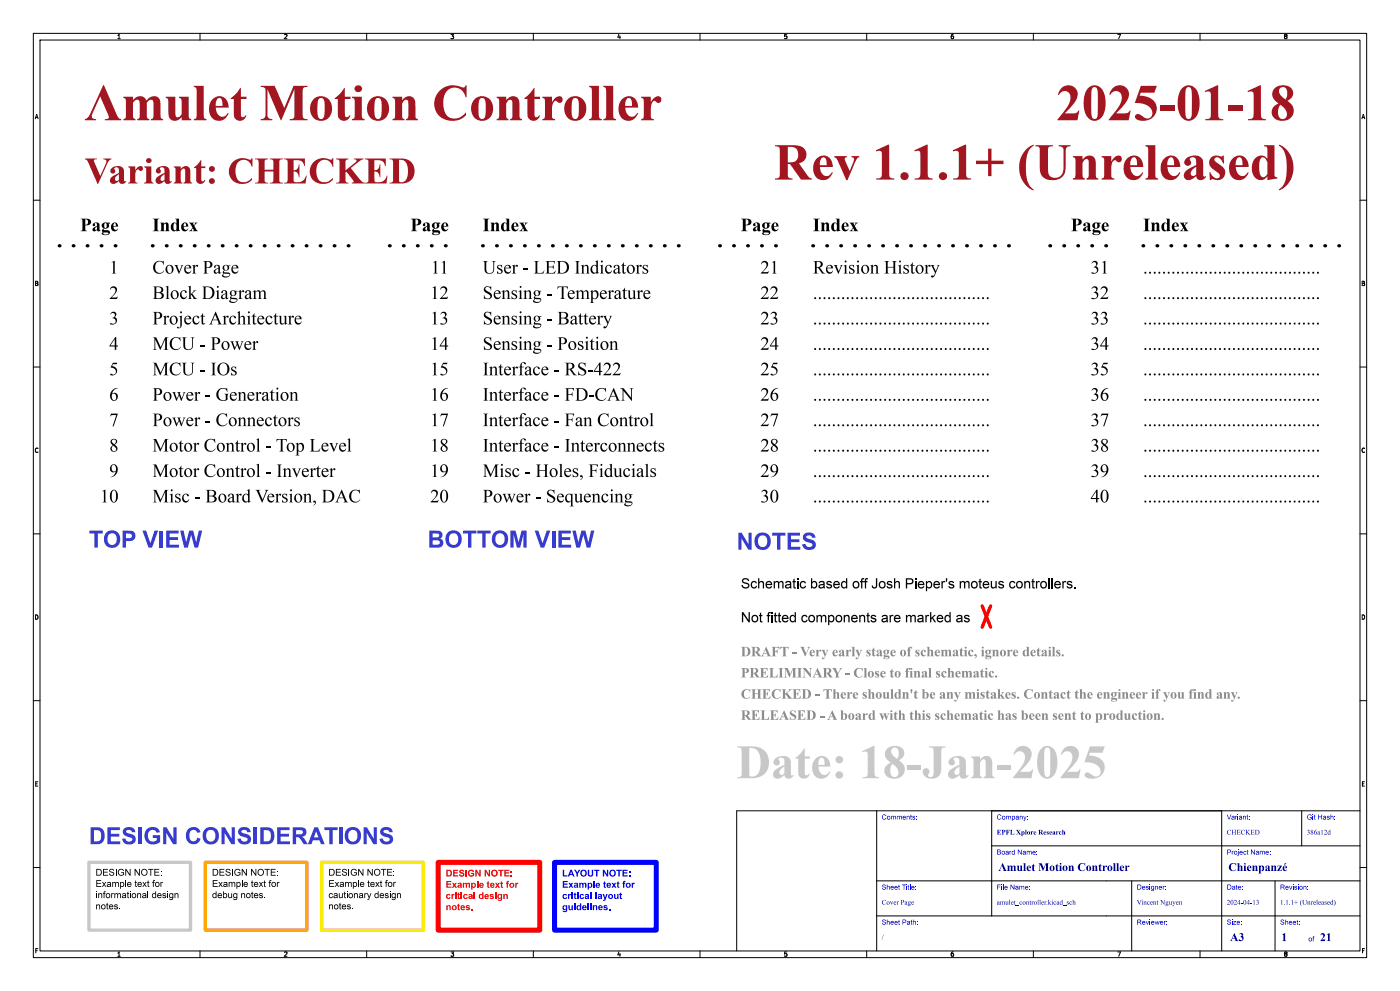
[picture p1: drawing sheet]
<svg xmlns="http://www.w3.org/2000/svg" width="420mm" height="297mm" viewBox="0 0 420 297" stroke-linecap="round" stroke-linejoin="round" font-family="sans-serif">
<defs><g id="words">
<g font-size="15.3" fill="#a21622">
<text x="77.9" y="37.9">MotionController</text>
<text x="316.8" y="37.9">2025-01-18</text>
<text x="232.2" y="55.7">Rev1.1.1+(Unreleased)</text>
</g>
<text font-size="14.2" fill="#c8c8c8" x="221" y="235">Date:18-Jan-2025</text>
<text font-size="11.1" fill="#a21622" x="25.4" y="56.4">Variant:CHECKED</text>
<g font-size="7" fill="#353ccf">
<text x="26.7" y="165">TOP VIEW</text>
<text x="128.3" y="165">BOTTOM VIEW</text>
<text x="221" y="165.6">NOTES</text>
<text x="26.7" y="253.9">DESIGN CONSIDERATIONS</text>
</g>
<g font-size="5.6">
<text x="24.1" y="70">Page</text>
<text x="45.7" y="70">Index</text>
<text x="123.1" y="70">Page</text>
<text x="144.8" y="70">Index</text>
<text x="222.2" y="70">Page</text>
<text x="243.8" y="70">Index</text>
<text x="321.2" y="70">Page</text>
<text x="342.9" y="70">Index</text>
<text x="32.8" y="82.7">1</text>
<text x="45.7" y="82.7">CoverPage</text>
<text x="129.2" y="82.7">11</text>
<text x="144.8" y="82.7">User- LED Indicators</text>
<text x="228.1" y="82.7">21</text>
<text x="243.8" y="82.7">RevisionHistory</text>
<text x="327.1" y="82.7">31</text>
<text x="342.9" y="82.7">......................................</text>
<text x="32.8" y="90.3">2</text>
<text x="45.7" y="90.3">Block Diagram</text>
<text x="129" y="90.3">12</text>
<text x="144.8" y="90.3">Sensing- Temperature</text>
<text x="228.1" y="90.3">22</text>
<text x="243.8" y="90.3">......................................</text>
<text x="327.1" y="90.3">32</text>
<text x="342.9" y="90.3">......................................</text>
<text x="32.8" y="97.9">3</text>
<text x="45.7" y="97.9">ProjectArchitecture</text>
<text x="129" y="97.9">13</text>
<text x="144.8" y="97.9">Sensing- Battery</text>
<text x="228.1" y="97.9">23</text>
<text x="243.8" y="97.9">......................................</text>
<text x="327.1" y="97.9">33</text>
<text x="342.9" y="97.9">......................................</text>
<text x="32.8" y="105.5">4</text>
<text x="45.7" y="105.5">MCU - Power</text>
<text x="129" y="105.5">14</text>
<text x="144.8" y="105.5">Sensing- Position</text>
<text x="228.1" y="105.5">24</text>
<text x="243.8" y="105.5">......................................</text>
<text x="327.1" y="105.5">34</text>
<text x="342.9" y="105.5">......................................</text>
<text x="32.8" y="113.1">5</text>
<text x="45.7" y="113.1">MCU - IOs</text>
<text x="129" y="113.1">15</text>
<text x="144.8" y="113.1">Interface- RS-422</text>
<text x="228.1" y="113.1">25</text>
<text x="243.8" y="113.1">......................................</text>
<text x="327.1" y="113.1">35</text>
<text x="342.9" y="113.1">......................................</text>
<text x="32.8" y="120.8">6</text>
<text x="45.7" y="120.8">Power- Generation</text>
<text x="129" y="120.8">16</text>
<text x="144.8" y="120.8">Interface- FD-CAN</text>
<text x="228.1" y="120.8">26</text>
<text x="243.8" y="120.8">......................................</text>
<text x="327.1" y="120.8">36</text>
<text x="342.9" y="120.8">......................................</text>
<text x="32.8" y="128.4">7</text>
<text x="45.7" y="128.4">Power- Connectors</text>
<text x="129" y="128.4">17</text>
<text x="144.8" y="128.4">Interface- FanControl</text>
<text x="228.1" y="128.4">27</text>
<text x="243.8" y="128.4">......................................</text>
<text x="327.1" y="128.4">37</text>
<text x="342.9" y="128.4">......................................</text>
<text x="32.8" y="136">8</text>
<text x="45.7" y="136">Motor Control- TopLevel</text>
<text x="129" y="136">18</text>
<text x="144.8" y="136">Interface- Interconnects</text>
<text x="228.1" y="136">28</text>
<text x="243.8" y="136">......................................</text>
<text x="327.1" y="136">38</text>
<text x="342.9" y="136">......................................</text>
<text x="32.8" y="143.6">9</text>
<text x="45.7" y="143.6">Motor Control- Inverter</text>
<text x="129" y="143.6">19</text>
<text x="144.8" y="143.6">Misc - Holes,Fiducials</text>
<text x="228.1" y="143.6">29</text>
<text x="243.8" y="143.6">......................................</text>
<text x="327.1" y="143.6">39</text>
<text x="342.9" y="143.6">......................................</text>
<text x="30" y="151.2">10</text>
<text x="45.7" y="151.2">Misc - BoardVersion,DAC</text>
<text x="129" y="151.2">20</text>
<text x="144.8" y="151.2">Power- Sequencing</text>
<text x="228.1" y="151.2">30</text>
<text x="243.8" y="151.2">......................................</text>
<text x="327.1" y="151.2">40</text>
<text x="342.9" y="151.2">......................................</text>
</g>
<g font-size="4.2">
<text x="222.2" y="176.9">Schematic based off Josh Pieper's moteus controllers.</text>
<text x="222.2" y="187">Not fitted components are marked as</text>
</g>
<g font-size="4.2" fill="#8c8c8c">
<text x="222.2" y="197.2">DRAFT - Veryearlystageofschematic,ignoredetails.</text>
<text x="222.2" y="203.5">PRELIMINARY - Closetofinalschematic.</text>
<text x="222.2" y="209.9">CHECKED - Thereshouldn'tbeanymistakes.Contacttheengineerif youfindany.</text>
<text x="222.2" y="216.2">RELEASED - A boardwiththisschematichasbeensenttoproduction.</text>
</g>
<g font-size="3.5" fill="#00007f">
<text x="311.4" y="262">MotionController</text>
<text x="369" y="283">A3</text>
<text x="384.4" y="283">1</text>
<text x="396" y="283">21</text>
</g>
<g font-size="2.8">
<text x="28.7" y="267">Example text for</text>
<text x="63.6" y="267">Example text for</text>
<text x="98.5" y="267">Example text for</text>
<text x="28.7" y="270.3">informational design</text>
<text x="28.7" y="273.7">notes.</text>
<text x="63.6" y="270.3">debug notes.</text>
<text x="98.5" y="270.3">cautionary design</text>
<text x="98.5" y="273.7">notes.</text>
</g>
<g font-size="2.8" fill="#f00">
<text x="133.7" y="267.2">Example text for</text>
<text x="133.7" y="270.6">critical design</text>
<text x="133.7" y="273.9">notes.</text>
</g>
<g font-size="2.8" fill="#00f">
<text x="168.6" y="267.2">Example text for</text>
<text x="168.6" y="270.6">critical layout</text>
<text x="168.6" y="273.9">guidelines.</text>
</g>
<g font-size="2.1" fill="#00f">
<text x="264.5" y="246.2">Comments:</text>
<text x="299" y="246.2">Company:</text>
<text x="368" y="246.2">Variant:</text>
<text x="392" y="246.2">Git Hash:</text>
<text x="299" y="256.7">Board Name:</text>
<text x="368" y="256.7">Project Name:</text>
<text x="264.5" y="267.2">Sheet Title:</text>
<text x="299" y="267.2">File Name:</text>
<text x="341" y="267.2">Designer:</text>
<text x="368" y="267.2">Date:</text>
<text x="384" y="267.2">Revision:</text>
<text x="264.5" y="277.7">Sheet Path:</text>
<text x="341" y="277.7">Reviewer:</text>
<text x="368" y="277.7">Size:</text>
<text x="384" y="277.7">Sheet:</text>
<text x="392.5" y="282.7">of</text>
</g>
<g font-size="2.1" fill="#00007f">
<text x="299" y="250.7">EPFL XploreResearch</text>
<text x="368" y="250.7">CHECKED</text>
<text x="392" y="250.7">386a12d</text>
<text x="264.5" y="271.7">CoverPage</text>
<text x="299" y="271.7">amulet_controller.kicad_sch</text>
<text x="341" y="271.7">VincentNguyen</text>
<text x="368" y="271.7">2024-04-13</text>
<text x="384" y="271.7">1.1.1+(Unreleased)</text>
<text x="264.5" y="282.2">/</text>
</g>
<g font-size="1.8">
<text x="35" y="11.9">1</text>
<text x="85" y="11.9">2</text>
<text x="135" y="11.9">3</text>
<text x="185" y="11.9">4</text>
<text x="235" y="11.9">5</text>
<text x="285" y="11.9">6</text>
<text x="335" y="11.9">7</text>
<text x="385" y="11.9">8</text>
<text x="10.3" y="35.9">A</text>
<text x="408.3" y="35.9">A</text>
<text x="10.3" y="85.9">B</text>
<text x="408.2" y="85.9">B</text>
<text x="10.3" y="135.9">C</text>
<text x="408.2" y="135.9">C</text>
<text x="10.3" y="185.9">D</text>
<text x="408.2" y="185.9">D</text>
<text x="10.3" y="235.9">E</text>
<text x="408.3" y="235.9">E</text>
<text x="10.3" y="285.9">F</text>
<text x="35" y="286.9">1</text>
<text x="85" y="286.9">2</text>
<text x="135" y="286.9">3</text>
<text x="185" y="286.9">4</text>
<text x="235" y="286.9">5</text>
<text x="285" y="286.9">6</text>
<text x="335" y="286.9">7</text>
<text x="385" y="286.9">8</text>
<text x="408.3" y="285.9">F</text>
</g>
</g></defs>
<g fill="none" stroke="#000" stroke-width=".3">
<path d="M10 10h400v277h-400zM12 12h396v273h-396zM60 10v2M110 10v2M160 10v2M210 10v2M260 10v2M310 10v2M360 10v2M10 60h2M408 60h2M10 110h2"/>
<path d="M408 110h2M10 160h2M408 160h2M10 210h2M408 210h2M10 260h2M297.5 253.5h110.5M366.5 243v42M408 260h2M408 243h-110.5v31.5h110.5M297.5 264h110.5M339.5 264v21"/>
<path d="M382.5 264v21M60 285v2M110 285v2M160 285v2M210 285v2M260 285v2M310 285v2M360 285v2"/>
</g>
<g fill="#00007f">
<path d="M369 259.1a1.67 1.67 0 0 1 1.7-.3l.1-.1v.8a.87 .87 0 0 0-1.2-.6 .87 .87 0 0 0-.3 1.3 .81 .81 0 0 0 .6 .7 .81 .81 0 0 0 .9-.4 1.17 1.17 0 0 1-1.7 .3 1.17 1.17 0 0 1-.1-1.7z"/>
<path d="M371.1 258.7h.7v1l.5-.3 .3 .2 .3 1.4h-.8l.1-.3-.1-1.1-.3 .2 .2 1.2h-.9l.2-.3z"/>
<path d="M373 259.4h.7v1.4l.2 .2h-.9l.2-.3z"/>
<path d="M374.3 259.6l.6-.2 .5 .4v.4l-.8 .1a.42 .42 0 0 0 .3 .5 .42 .42 0 0 0 .5-.3 .69 .69 0 0 1-1 .5 .69 .69 0 0 1-.3-1l.9 .1a.3 .3 0 0 0 0-.4 .3 .3 0 0 0-.4-.1l-.1 .4h-.4z"/>
<path d="M375.6 259.4h.7v.3l.2-.2a.47 .47 0 0 1 .6 0 .47 .47 0 0 1 .1 .6l.2 .9h-.9l.2-.3-.2-1.1-.2 .3 .1 1.1h-.8l.2-.3z"/>
<path d="M377.5 259.4h.7v.2a.77 .77 0 0 1 1.1 .4 .77 .77 0 0 1-.5 1l-.6-.1v.7l.2 .2h-.9l.2-.3v-1.6h.5v.8a.37 .37 0 0 0 .5 .1 .37 .37 0 0 0 0-.5v-.1a.33 .33 0 0 0 0-.6 .33 .33 0 0 0-.5 .3h-.5z"/>
<path d="M379.7 259.6l.5-.2 .6 .2 .1 1.2h.2l-.4 .3a.4 .4 0 0 0-.4-.3 .4 .4 0 0 0-.4 .3l-.3-.1v-.4l.7 .2 .1-.6-.4 .4h-.4l.3-.3a.38 .38 0 0 0 .5-.3 .38 .38 0 0 0-.4-.4h-.1a.25 .25 0 0 1 .1 .4 .25 .25 0 0 1-.4 0 .25 .25 0 0 1 .1-.4z"/>
<path d="M381.3 259.4h.6v.3l.3-.2a.47 .47 0 0 1 .5 0 .47 .47 0 0 1 .1 .6l.2 .9h-.8l.1-.3-.1-1.1-.3 .3 .2 1.1h-.8l.1-.3z"/>
<path d="M383.2 259.4h1.4l-.9 1.5 .6-.1 .3-.3-.1 .5h-1.4l.9-1.4h-.5l-.3 .3z"/>
<path d="M385 259.6l.6-.2 .5 .4v.4l-.9 .1a.42 .42 0 0 0 .4 .5 .42 .42 0 0 0 .5-.3 .69 .69 0 0 1-1 .5 .69 .69 0 0 1-.3-1l.9 .1a.3 .3 0 0 0 0-.4 .3 .3 0 0 0-.4-.1l-.1 .4h-.4z"/>
<path d="M385.4 258.7h.5l-.7 .5z"/>
<path d="M300.8 258.7l1.2 2.3h-1.1l.3-.2-.6-1.4-.6 1.4 .3 .2h-.8z"/>
<path d="M302.1 259.4h.7v.3l.6-.3 .3 .3 .4-.3 .4 .1 .3 1.5h-.8l.2-.3-.2-1.1-.3 .2 .2 1.2h-.8l.2-.3-.2-1.1-.3 .2 .2 1.2h-.9l.2-.3z"/>
<path d="M305 259.4h.7l.1 1.4 .3-.2-.2-1.2h.7l.2 1.6h-.7v-.2l-.3 .3-.4-.1z"/>
<path d="M306.9 258.7h.7v2.1l.2 .2h-.9l.2-.3v-1.8z"/>
<path d="M308.2 259.6l.6-.2 .5 .4v.4l-.8 .1a.42 .42 0 0 0 .3 .5 .42 .42 0 0 0 .5-.3 .69 .69 0 0 1-1 .5 .69 .69 0 0 1-.3-1l.9 .1a.3 .3 0 0 0 0-.4 .3 .3 0 0 0-.4-.1l-.1 .4h-.4z"/>
<path d="M310.1 258.8v.6h.4l-.4 .2 .1 1.2 .3-.1-.4 .4-.4-.3v-1.2l-.2-.1z"/>
<circle cx="373.5" cy="258.9" r=".25"/>
</g>
<path d="M263 243v42M366.5 243h-145.5v42M390.5 243v10.5M263 264h34.5M263 274.5h34.5" fill="none" stroke="#000" stroke-width=".3"/>
<g fill="#a21622">
<path d="M30.9 25.6h.3l4 9.1a1.36 1.36 0 0 0 1.2 1v.3h-4.9v-.3l.9-.1 .3-.4-2.7-6.3-2 4.5a2.13 2.13 0 0 0-.3 2l1.1 .3v.3h-3.3v-.3a3.6 3.6 0 0 0 1.9-2.4z"/>
<path d="M37 29h2.9v1a2.23 2.23 0 0 1 2-1.2 2.23 2.23 0 0 1 2 1.3 2.3 2.3 0 0 1 4.1-.1l.2 5.1 .1 .4 .6 .2v.3h-3.6v-.3l.6-.3 .1-.6v-3.8l-.3-1a1.4 1.4 0 0 0-1.7 .8l.1 4.3 .1 .3 .6 .3v.3h-3.6v-.3l.7-.4v-.6v-3.7l-.3-1a1.32 1.32 0 0 0-1.7 .8v4.3l.1 .3 .7 .3v.3h-3.7v-.3l.6-.3 .2-.9-.1-4.5-.1-.4-.6-.3z"/>
<path d="M49.7 29h2.9v4.8a1.03 1.03 0 0 0 .7 1.4l.5-.2 .7-.7v-4.3l-.2-.4-.6-.3v-.3h2.9v6.1l.2 .4 .6 .2v.3h-2.9v-.9a2.19 2.19 0 0 1-2.8 .9 2.19 2.19 0 0 1-1.2-2.7v-3.3l-.2-.4-.6-.3z"/>
<path d="M58.1 25.7h3v9.4l.2 .4 .7 .2v.3h-3.9v-.3l.7-.3 .2-.9v-7.8l-.2-.4-.7-.2z"/>
<path d="M63.7 29.9a2.84 2.84 0 0 1 3.4-.8 2.84 2.84 0 0 1 1.5 3.2h-3.9a2.14 2.14 0 0 0 2.9 2.4l.7-.9 .3 .2a3 3 0 0 1-3.6 2.1 3 3 0 0 1-2.3-3.5l.1-1.1 3.9 .2v-1a.99 .99 0 0 0-.3-1.1 .99 .99 0 0 0-1.1-.1l-.4 .7-.2 1.3h-1.9z"/>
<path d="M72 26.4h.3v2.6h1.6v.7h-1.6v4.9l.2 .5a.97 .97 0 0 0 1.2-.6l.2 .2a1.98 1.98 0 0 1-2.5 1.5 1.98 1.98 0 0 1-1.3-2.6v-3.9h-.9v-.3a8.6 8.6 0 0 0 2.8-3z"/>
</g>
<path d="M61.6 258.4h30.5v20.4h-30.5z" fill="none" stroke="#ffa500" stroke-width="1"/>
<g fill="#000">
<path d="M63.8 263.8h1.5v.2h-1.2v.6h1.1v.3h-1.1v.7h1.2v.2h-1.5zM63.8 260.4h.7a1.02 1.02 0 0 1 1 1 1.02 1.02 0 0 1-1 1h-.7v-.2h.7a.77 .77 0 0 0 .7-.8 .77 .77 0 0 0-.7-.7h-.4v1.5h-.3zM63.9 267.9l.4-.2 .4 .2v-.8h.3v2.1h-.3v-.3a.59 .59 0 0 1-.7 .2 .59 .59 0 0 1-.3-.7h.2a.46 .46 0 0 0 .6 .4 .46 .46 0 0 0 .4-.5 .46 .46 0 0 0-.6-.4l-.4 .5h-.2zM65.8 260.4h1.5v.3h-1.2v.6h1.1v.2h-1.1v.7h1.2v.2h-1.5zM66.9 267.1h.2v.8a.64 .64 0 0 1 .9 .1 .64 .64 0 0 1 0 .9 .64 .64 0 0 1-.9 0v.3h-.2v-.8h.2a.47 .47 0 0 0 .5 .5 .47 .47 0 0 0 .5-.5 .47 .47 0 0 0-.5-.5l-.7 .5zM67.8 260.6a.8 .8 0 0 1 1.4 .4h-.3a.41 .41 0 0 0-.5-.4 .41 .41 0 0 0-.3 .6 .77 .77 0 0 1 .9 .2 .77 .77 0 0 1 .1 .9 .86 .86 0 0 1-1.5-.5h.3a.49 .49 0 0 0 .5 .4 .49 .49 0 0 0 .4-.5l-.1-.1a.76 .76 0 0 1-.7-.2 .76 .76 0 0 1-.2-.8zM70.6 260.6a.92 .92 0 0 1 1.5 .4l-.2 .1a.77 .77 0 0 0-1.2-.1 .77 .77 0 0 0 0 1.1 .77 .77 0 0 0 1.2-.1v-.3h-.6v-.3h.8v.8a1.09 1.09 0 0 1-1.5 0 1.09 1.09 0 0 1 0-1.6zM72.5 260.4h.3l1 1.6v-1.6h.3v2h-.3l-1-1.5v1.5h-.3zM75.3 260.4h.3l1 1.6v-1.6h.3v2h-.3l-1-1.5v1.5h-.3zM75.5 264l.2-.2v.5h.3v.3h-.3v.8l.3 .4-.5-.1v-1.1h-.2zM75.5 267.3l.3-.1v.5h.2v.2h-.2v.9l.2 .4-.5-.2v-1.1h-.2zM77.5 260.7a1 1 0 0 1 1.6 .1 1 1 0 0 1-.5 1.5 1 1 0 0 1-1.3-.8h.2a.75 .75 0 0 0 1 .6 .75 .75 0 0 0 .4-1.1 .75 .75 0 0 0-1.1-.3l-.3 .8h-.2z"/>
<path d="M79.2 264l.3-.2v.5h.2v.3h-.2v.8l.3 .4-.5-.1-.1-1.1h-.2zM79.4 260.4h1.6v.3h-.7v1.7h-.3v-1.7h-.6zM80.9 263.9l.5-.1-.4 .3 .3 .5h-.3v1.2h-.2v-1.2h-.2zM81.2 260.4h1.5v.3h-1.2v.6h1.1v.2h-1.1v.7h1.2v.2h-1.5zM83.1 261h.3v.2h-.3zM83.1 262.2h.3v.2h-.3z"/>
</g>
<path d="M69.7 260.4v2M72.6 263.8v2" fill="none" stroke="#000" stroke-width=".3"/>
<path d="M22.9 166.4h69.8v77.9h-69.8zM22.9 166.4h.1" fill="none" stroke="#fff" stroke-width=".3"/>
<path d="M166.4 258.4h30.4v20.4h-30.4z" fill="none" stroke="#00f" stroke-width="1.5"/>
<g fill="#00f">
<path d="M168.8 260.7h.4v1.7h1.1v.3h-1.5z"/>
<path d="M171.1 260.7h.4l.9 2h-.5l-.2-.5h-.8l-.1 .5h-.5l.3-.8h1l-.3-.7-.2 .7h-.5z"/>
<path d="M172.2 260.7h.5l.5 .8 .4-.8h.5l-.7 1.1v.9h-.4v-.9z"/>
<path d="M174.4 260.9a1.01 1.01 0 0 1 1.5 .2 1.01 1.01 0 0 1-.5 1.4 1.01 1.01 0 0 1-1.3-.8h.4a.63 .63 0 0 0 .9 .6 .63 .63 0 0 0 .1-1.1 .56 .56 0 0 0-.7-.2 .56 .56 0 0 0-.3 .7h-.4z"/>
<path d="M176.3 260.7h.4v1.1a.43 .43 0 0 0 .4 .6 .43 .43 0 0 0 .4-.6v-1.1h.4v1a.82 .82 0 0 1-.7 1 .82 .82 0 0 1-.9-1z"/>
<path d="M178.2 260.7h1.6v.3h-.6v1.7h-.4v-1.7h-.6z"/>
<path d="M180.9 260.7h.4l.8 1.3v-1.3h.4v2h-.5l-.8-1.4v1.4h-.3z"/>
<path d="M183.1 260.9a1.01 1.01 0 0 1 1.5 .2 1.01 1.01 0 0 1-.5 1.4 1.01 1.01 0 0 1-1.3-.8h.4a.63 .63 0 0 0 .9 .6 .63 .63 0 0 0 .1-1.1 .56 .56 0 0 0-.7-.2 .56 .56 0 0 0-.3 .7h-.4z"/>
<path d="M184.9 260.7h1.6v.3h-.6v1.7h-.4v-1.7h-.6z"/>
<path d="M186.8 260.7h1.5v.3h-1.1v.4h1v.4h-1v.6h1.1v.3h-1.5z"/>
<path d="M188.7 261.2h.4v.4h-.4z"/>
<path d="M188.7 262.3h.4v.4h-.4z"/>
<path d="M168.8 264h1.5v.4h-1.1v.4h1v.3h-1v.6h1.2v.4h-1.6z"/>
</g>
<path d="M178.2 264v2.1" fill="none" stroke="#00f" stroke-width=".39"/>
<g fill="#00f">
<path d="M181.1 264.3l.4-.2v.5h.3v.3h-.3v.7l.3 .4-.6-.1-.1-1h-.1z"/>
<path d="M185.2 264.3l.4-.2v.5h.2v.3h-.2v.7l.3 .4-.7-.1v-1h-.2z"/>
<path d="M187 264.1l.7-.1-.4 .4 .3 .5h-.3v1.2h-.4v-1.2h-.2z"/>
<path d="M172.3 267.7l.4-.3v.5h.2v.3h-.2v.8l.2 .4-.6-.2v-1h-.2z"/>
</g>
<path d="M177.3 267.4v2M178.8 267.4v2" fill="none" stroke="#00f" stroke-width=".39"/>
<g fill="#00f">
<path d="M186 267.7l.3-.3v.5h.3v.3h-.3v.8l.3 .4-.6-.2v-1h-.2z"/>
<path d="M173.1 271.5l.4-.2 .5 .2v-.8h.4v2.1h-.4v-.2a.61 .61 0 0 1-.8 .1 .61 .61 0 0 1-.3-.7h.4a.39 .39 0 0 0 .5 .5 .39 .39 0 0 0 .2-.7l-.4-.2-.3 .4h-.4z"/>
</g>
<path d="M176.5 270.7v2.1" fill="none" stroke="#00f" stroke-width=".39"/>
<path d="M96.5 258.4h30.5v20.4h-30.5z" fill="none" stroke="#faec00" stroke-width="1"/>
<g fill="#000">
<path d="M98.7 263.8h1.5v.2h-1.2v.6h1.1v.3h-1.1v.7h1.2v.2h-1.5zM98.7 260.4h.7a1.02 1.02 0 0 1 1 1 1.02 1.02 0 0 1-.9 1h-.8v-.2h.7a.77 .77 0 0 0 .7-.8 .77 .77 0 0 0-.7-.7h-.4v1.5h-.3zM100.8 260.4h1.4v.3h-1.2v.6h1.1v.2h-1.1v.7h1.3v.2h-1.5zM101.9 270.7l.2-.2v.6h.3v.2h-.3v.8l.3 .4-.5-.1v-1.1h-.2zM102.8 260.6a.8 .8 0 0 1 1.3 .4h-.3a.41 .41 0 0 0-.5-.4 .41 .41 0 0 0-.3 .6 .77 .77 0 0 1 .9 .2 .77 .77 0 0 1 .1 .9 .86 .86 0 0 1-1.5-.5h.3a.49 .49 0 0 0 .5 .4 .49 .49 0 0 0 .4-.5v-.1a.76 .76 0 0 1-.8-.2 .76 .76 0 0 1-.1-.8zM103.3 267.3l.2-.1v.5h.3v.2h-.3v.9l.3 .4-.5-.2v-1.1h-.2zM105.5 260.6a.92 .92 0 0 1 1.5 .4l-.2 .1a.77 .77 0 0 0-1.1-.1 .77 .77 0 0 0 0 1.1 .77 .77 0 0 0 1.1-.1v-.3h-.6v-.3h.9v.8a1.09 1.09 0 0 1-1.6 0 1.09 1.09 0 0 1 0-1.6zM107.4 260.4h.3l1.1 1.6v-1.6h.2v2h-.2l-1.1-1.5v1.5h-.3zM110.2 260.4h.3l1.1 1.6v-1.6h.2v2h-.2l-1.1-1.5v1.5h-.3zM110.4 264l.3-.2v.5h.2v.3h-.2v.8l.2 .4-.5-.1v-1.1h-.2zM112.5 260.7a1 1 0 0 1 1.5 .1 1 1 0 0 1-.5 1.5 1 1 0 0 1-1.3-.8h.3a.75 .75 0 0 0 .9 .6 .75 .75 0 0 0 .5-1.1 .75 .75 0 0 0-1.1-.3l-.3 .8h-.3zM112.5 267.9l.4-.2 .4 .2v-.8h.3v2.1h-.3v-.3a.59 .59 0 0 1-.7 .2 .59 .59 0 0 1-.3-.7h.3a.46 .46 0 0 0 .5 .4 .46 .46 0 0 0 .4-.5 .46 .46 0 0 0-.6-.4l-.3 .5h-.3z"/>
<path d="M114.2 264l.2-.2v.5h.2v.3h-.2v.8l.3 .4-.5-.1v-1.1h-.2zM114.3 260.4h1.6v.3h-.7v1.7h-.2v-1.7h-.7zM115.8 263.9l.6-.1-.4 .3 .3 .5h-.3v1.2h-.3v-1.2h-.2zM116.2 260.4h1.4v.3h-1.2v.6h1.1v.2h-1.1v.7h1.3v.2h-1.5zM118.1 261h.2v.2h-.2zM118.1 262.2h.2v.2h-.2z"/>
</g>
<path d="M104.7 260.4v2M107.5 263.8v2" fill="none" stroke="#000" stroke-width=".3"/>
<path d="M131.4 258.4h30.5v20.4h-30.5z" fill="none" stroke="#f00" stroke-width="1.5"/>
<g fill="#f00">
<path d="M133.9 260.7h.7a1.02 1.02 0 0 1 1 1 1.02 1.02 0 0 1-.9 1h-.8v-.3h.7a.69 .69 0 0 0 .6-.9 .69 .69 0 0 0-.9-.5v1.4h-.4z"/>
<path d="M135.9 260.7h1.5v.3h-1.1v.4h1v.4h-1v.6h1.2v.3h-1.6z"/>
<path d="M137.9 260.8a.82 .82 0 0 1 1.4 .5l-.5-.2a.33 .33 0 0 0-.5-.2 .33 .33 0 0 0-.1 .5 .33 .33 0 0 0 .5 .1 .7 .7 0 0 1 .5 1 .7 .7 0 0 1-1.1 .2l-.4-.7h.4a.37 .37 0 0 0 .4 .5 .37 .37 0 0 0 .2-.6 .74 .74 0 0 1-.7-.3 .74 .74 0 0 1-.1-.8z"/>
</g>
<path d="M139.8 260.7v2" fill="none" stroke="#f00" stroke-width=".41"/>
<g fill="#f00">
<path d="M140.7 260.9a.94 .94 0 0 1 1.5 .4h-.4a.63 .63 0 0 0-1.1 .2 .63 .63 0 0 0 .8 .9l.3-.2v-.3h-.4v-.3h.8v.8l-.2 .2a1.08 1.08 0 0 1-1.5-.3 1.08 1.08 0 0 1 .2-1.4z"/>
<path d="M142.6 260.7h.4l.8 1.3v-1.3h.4v2h-.4l-.8-1.4v1.4h-.4z"/>
<path d="M145.4 260.7h.4l.8 1.3v-1.3h.4v2h-.4l-.8-1.4v1.4h-.4z"/>
<path d="M147.6 260.9a1.01 1.01 0 0 1 1.6 .2 1.01 1.01 0 0 1-.5 1.4 1.01 1.01 0 0 1-1.4-.8h.5a.63 .63 0 0 0 .8 .6 .63 .63 0 0 0 .2-1.1 .56 .56 0 0 0-.7-.2 .56 .56 0 0 0-.3 .7h-.5z"/>
<path d="M149.5 260.7h1.6v.3h-.6v1.7h-.4v-1.7h-.6z"/>
<path d="M151.3 260.7h1.5v.3h-1.1v.4h1v.4h-1v.6h1.1v.3h-1.5z"/>
<path d="M153.2 261.2h.4v.4h-.4z"/>
<path d="M153.2 262.3h.4v.4h-.4z"/>
<path d="M133.9 264h1.5v.4h-1.1v.4h1v.3h-1v.6h1.1v.4h-1.5z"/>
</g>
<path d="M143.3 264v2.1" fill="none" stroke="#f00" stroke-width=".39"/>
<g fill="#f00">
<path d="M146.2 264.3l.4-.2v.5h.3v.3h-.3v.7l.3 .4-.7-.1v-1h-.2z"/>
<path d="M150.3 264.3l.3-.2v.5h.3v.3h-.3v.7l.3 .4-.6-.1v-1h-.2z"/>
<path d="M152.1 264.1l.7-.1-.4 .4 .3 .5h-.3v1.2h-.4v-1.2h-.2z"/>
<path d="M137.3 267.7l.4-.3v.5h.3v.3h-.3v.8l.3 .4-.6-.2-.1-1h-.1z"/>
</g>
<path d="M142.3 267.4v2" fill="none" stroke="#f00" stroke-width=".39"/>
<g fill="#f00">
<path d="M143.8 268.1l.4-.2 .5 .2v-.7h.3v2h-.3v-.2a.61 .61 0 0 1-.8 .2 .61 .61 0 0 1-.3-.7h.4a.39 .39 0 0 0 .5 .5 .39 .39 0 0 0 .1-.7l-.4-.3-.2 .5h-.4z"/>
<path d="M137.3 271l.4-.2v.5h.3v.3h-.3v.7l.3 .5-.6-.2-.1-1h-.1z"/>
</g>
<path d="M123.2 166.4h69.8v77.4h-69.8zM123.2 166.4h.1" fill="none" stroke="#fff" stroke-width=".3"/>
<path d="M26.7 258.4h30.4v20.4h-30.4z" fill="none" stroke="#c8c8c8" stroke-width="1"/>
<g fill="#000">
<path d="M28.9 263.8h1.4v.2h-1.1v.6h1.1v.3h-1.1v.7h1.2v.2h-1.5zM28.9 260.4h.7a1.02 1.02 0 0 1 1 1 1.02 1.02 0 0 1-1 1h-.7v-.2h.7a.77 .77 0 0 0 .7-.8 .77 .77 0 0 0-.7-.7h-.4v1.5h-.3zM30.9 260.4h1.5v.3h-1.2v.6h1.1v.2h-1.1v.7h1.2v.2h-1.5zM31.2 267.2l.5-.1-.4 .4 .3 .4h-.3v1.3h-.2v-1.3h-.2zM32 270.7l.3-.2v.6h.2v.2h-.2v.8l.2 .4-.5-.1v-1.1h-.2zM32.9 260.6a.8 .8 0 0 1 1.3 .4h-.2a.41 .41 0 0 0-.5-.4 .41 .41 0 0 0-.3 .6 .77 .77 0 0 1 .8 .2 .77 .77 0 0 1 .1 .9 .86 .86 0 0 1-1.4-.5h.2a.49 .49 0 0 0 .6 .4 .49 .49 0 0 0 .4-.5l-.1-.1a.76 .76 0 0 1-.8-.2 .76 .76 0 0 1-.1-.8zM35.6 260.6a.92 .92 0 0 1 1.6 .4l-.3 .1a.77 .77 0 0 0-1.1-.1 .77 .77 0 0 0 0 1.1 .77 .77 0 0 0 1.2-.1v-.3h-.6v-.3h.8v.8a1.09 1.09 0 0 1-1.6 0 1.09 1.09 0 0 1 0-1.6zM37.6 260.4h.3l1 1.6v-1.6h.3v2h-.3l-1.1-1.5v1.5h-.2zM38.2 267.3l.3-.1v.5h.2v.2h-.2v.9l.3 .4-.5-.2-.1-1.1h-.1zM40.4 260.4h.3l1 1.6v-1.6h.3v2h-.3l-1.1-1.5v1.5h-.2zM40.6 264l.2-.2v.5h.3v.3h-.3v.8l.3 .4-.5-.1v-1.1h-.2zM42.6 260.7a1 1 0 0 1 1.6 .1 1 1 0 0 1-.5 1.5 1 1 0 0 1-1.4-.8h.3a.75 .75 0 0 0 1 .6 .75 .75 0 0 0 .4-1.1 .75 .75 0 0 0-1.1-.3l-.3 .8h-.3z"/>
<path d="M44.3 264l.2-.2v.5h.3v.3h-.3v.8l.3 .4-.5-.1v-1.1h-.2zM44.4 260.4h1.6v.3h-.6v1.7h-.3v-1.7h-.7zM45.9 263.9l.6-.1-.4 .3 .3 .5h-.3v1.2h-.2v-1.2h-.2zM46.3 260.4h1.5v.3h-1.2v.6h1.1v.2h-1.1v.7h1.2v.2h-1.5zM45.7 267.9l.5-.2 .4 .2v-.8h.2v2.1h-.2v-.3a.59 .59 0 0 1-.7 .2 .59 .59 0 0 1-.3-.7h.2a.46 .46 0 0 0 .5 .4 .46 .46 0 0 0 .4-.5 .46 .46 0 0 0-.5-.4l-.4 .5h-.2zM48.2 261h.3v.2h-.3zM48.2 262.2h.3v.2h-.3zM50.2 267.1h.2v.3h-.2z"/>
</g>
<path d="M34.8 260.4v2M37.7 263.8v2M44.4 267.1v2.1" fill="none" stroke="#000" stroke-width=".3"/>
<path d="M17.8 73.7h17.8M45.7 73.7h61M116.8 73.7h17.8M144.8 73.7h60.9M215.9 73.7h17.8M243.8 73.7h61M315 73.7h17.7M342.9 73.7h61" fill="none" stroke="#000" stroke-width="1" stroke-dasharray=".2 4"/>
<path d="M294.6 181.6l2.6 6.4M297.2 181.6l-2.6 6.4" fill="none" stroke="#f00" stroke-width="1"/>
<use href="#words"/>
</svg>
